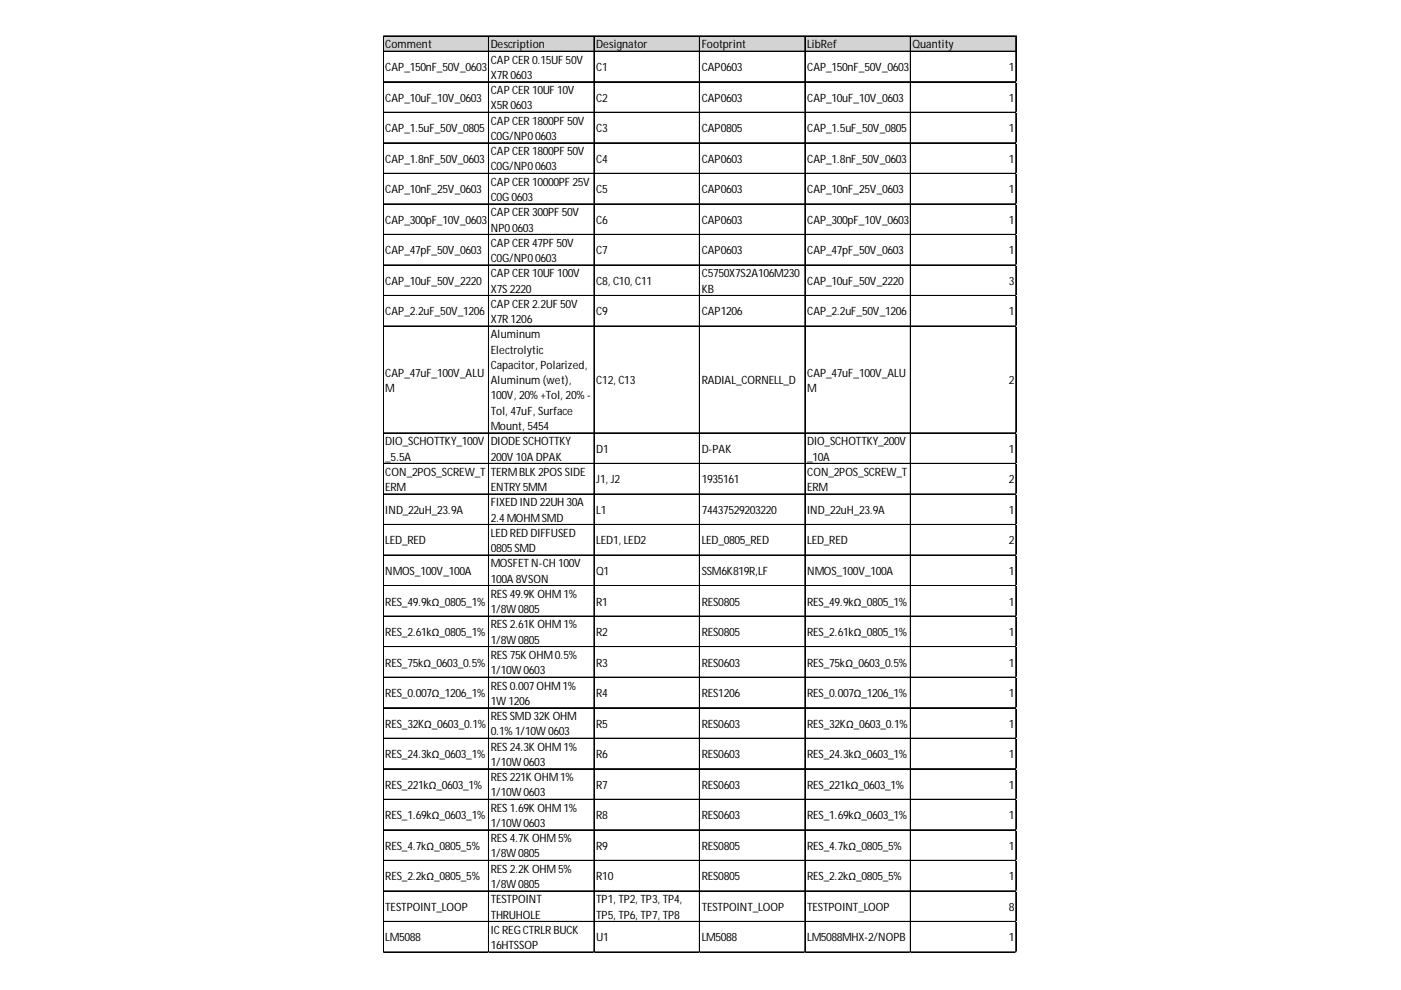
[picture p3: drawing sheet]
<svg xmlns="http://www.w3.org/2000/svg" width="297mm" height="210mm" viewBox="0 0 297 210" stroke-linecap="round" stroke-linejoin="round" font-family="sans-serif">
<defs><g id="words">
<g font-size="2.4">
<text x="81.7" y="10.2">Comment</text>
<text x="104" y="10.2">Description</text>
<text x="126.4" y="10.2">Designator</text>
<text x="148.8" y="10.2">Footprint</text>
<text x="171.1" y="10.2">LibRef</text>
<text x="193.5" y="10.2">Quantity</text>
<text x="81.7" y="15.1">CAP_150nF_50V_0603</text>
<text x="104" y="13.5">CAP CER 0.15UF 50V</text>
<text x="104" y="16.7">X7R 0603</text>
<text x="126.4" y="15.1">C1</text>
<text x="148.8" y="15.1">CAP0603</text>
<text x="171.1" y="15.1">CAP_150nF_50V_0603</text>
<text x="213.9" y="15.1">1</text>
<text x="81.7" y="21.6">CAP_10uF_10V_0603</text>
<text x="104" y="20">CAP CER 10UF 10V</text>
<text x="104" y="23.2">X5R 0603</text>
<text x="126.4" y="21.6">C2</text>
<text x="148.8" y="21.6">CAP0603</text>
<text x="171.1" y="21.6">CAP_10uF_10V_0603</text>
<text x="213.9" y="21.6">1</text>
<text x="81.7" y="28">CAP_1.5uF_50V_0805</text>
<text x="104" y="26.4">CAP CER 1800PF 50V</text>
<text x="104" y="29.7">C0G/NP00603</text>
<text x="126.4" y="28">C3</text>
<text x="148.8" y="28">CAP0805</text>
<text x="171.1" y="28">CAP_1.5uF_50V_0805</text>
<text x="213.9" y="28">1</text>
<text x="81.7" y="34.5">CAP_1.8nF_50V_0603</text>
<text x="104" y="32.9">CAP CER 1800PF 50V</text>
<text x="126.4" y="34.5">C4</text>
<text x="148.8" y="34.5">CAP0603</text>
<text x="171.1" y="34.5">CAP_1.8nF_50V_0603</text>
<text x="213.9" y="34.5">1</text>
<text x="81.7" y="41">CAP_10nF_25V_0603</text>
<text x="104" y="36.1">C0G/NP00603</text>
<text x="104" y="39.4">CAP CER 10000PF 25V</text>
<text x="126.4" y="41">C5</text>
<text x="148.8" y="41">CAP0603</text>
<text x="171.1" y="41">CAP_10nF_25V_0603</text>
<text x="213.9" y="41">1</text>
<text x="81.7" y="47.5">CAP_300pF_10V_0603</text>
<text x="104" y="42.6">C0G0603</text>
<text x="104" y="45.8">CAP CER 300PF 50V</text>
<text x="126.4" y="47.5">C6</text>
<text x="148.8" y="47.5">CAP0603</text>
<text x="171.1" y="47.5">CAP_300pF_10V_0603</text>
<text x="213.9" y="47.5">1</text>
<text x="81.7" y="53.9">CAP_47pF_50V_0603</text>
<text x="104" y="49.1">NP00603</text>
<text x="104" y="52.3">CAP CER 47PF 50V</text>
<text x="126.4" y="53.9">C7</text>
<text x="148.8" y="53.9">CAP0603</text>
<text x="171.1" y="53.9">CAP_47pF_50V_0603</text>
<text x="213.9" y="53.9">1</text>
<text x="104" y="55.6">C0G/NP00603</text>
<text x="104" y="58.8">CAP CER 10UF 100V</text>
<text x="148.8" y="58.8">C5750X7S2A106M230</text>
<text x="81.7" y="60.4">CAP_10uF_50V_2220</text>
<text x="104" y="62">X7S 2220</text>
<text x="104" y="65.3">CAP CER 2.2UF 50V</text>
<text x="126.4" y="60.4">C8, C10, C11</text>
<text x="148.8" y="62">KB</text>
<text x="171.1" y="60.4">CAP_10uF_50V_2220</text>
<text x="213.9" y="60.4">3</text>
<text x="81.7" y="66.9">CAP_2.2uF_50V_1206</text>
<text x="104" y="68.5">X7R 1206</text>
<text x="104" y="71.7">Aluminum</text>
<text x="126.4" y="66.9">C9</text>
<text x="148.8" y="66.9">CAP1206</text>
<text x="171.1" y="66.9">CAP_2.2uF_50V_1206</text>
<text x="213.9" y="66.9">1</text>
<text x="104" y="75">Electrolytic</text>
<text x="81.7" y="79.8">CAP_47uF_100V_ALU</text>
<text x="81.7" y="83.1">M</text>
<text x="104" y="78.2">Capacitor, Polarized,</text>
<text x="104" y="81.5">Aluminum (wet),</text>
<text x="126.4" y="81.5">C12, C13</text>
<text x="148.8" y="81.5">RADIAL_CORNELL_D</text>
<text x="171.1" y="79.8">CAP_47uF_100V_ALU</text>
<text x="171.1" y="83.1">M</text>
<text x="213.9" y="81.5">2</text>
<text x="104" y="84.7">100V, 20% +Tol, 20% -</text>
<text x="104" y="87.9">Tol, 47uF, Surface</text>
<text x="81.7" y="94.4">DIO_SCHOTTKY_100V</text>
<text x="104" y="91.2">Mount, 5454</text>
<text x="104" y="94.4">DIODE SCHOTTKY</text>
<text x="171.1" y="94.4">DIO_SCHOTTKY_200V</text>
<text x="81.7" y="97.6">_5.5A</text>
<text x="81.7" y="100.9">CON_2POS_SCREW_T</text>
<text x="104" y="97.6">200V 10A DPAK</text>
<text x="104" y="100.9">TERMBLK 2POS SIDE</text>
<text x="126.4" y="96">D1</text>
<text x="148.8" y="96">D-PAK</text>
<text x="171.1" y="97.6">_10A</text>
<text x="171.1" y="100.9">CON_2POS_SCREW_T</text>
<text x="213.9" y="96">1</text>
<text x="81.7" y="104.1">ERM</text>
<text x="104" y="104.1">ENTRY 5MM</text>
<text x="104" y="107.4">FIXED IND 22UH 30A</text>
<text x="126.4" y="102.5">J1, J2</text>
<text x="148.8" y="102.5">1935161</text>
<text x="171.1" y="104.1">ERM</text>
<text x="213.9" y="102.5">2</text>
<text x="81.7" y="109">IND_22uH_23.9A</text>
<text x="104" y="110.6">2.4MOHMSMD</text>
<text x="104" y="113.8">LED RED DIFFUSED</text>
<text x="126.4" y="109">L1</text>
<text x="148.8" y="109">74437529203220</text>
<text x="171.1" y="109">IND_22uH_23.9A</text>
<text x="213.9" y="109">1</text>
<text x="81.7" y="115.4">LED_RED</text>
<text x="104" y="117.1">0805SMD</text>
<text x="126.4" y="115.4">LED1, LED2</text>
<text x="148.8" y="115.4">LED_0805_RED</text>
<text x="171.1" y="115.4">LED_RED</text>
<text x="213.9" y="115.4">2</text>
<text x="81.7" y="121.9">NMOS_100V_100A</text>
<text x="104" y="120.3">MOSFET N-CH 100V</text>
<text x="104" y="123.5">100A 8VSON</text>
<text x="126.4" y="121.9">Q1</text>
<text x="148.8" y="121.9">SSM6K819R,LF</text>
<text x="171.1" y="121.9">NMOS_100V_100A</text>
<text x="213.9" y="121.9">1</text>
<text x="81.7" y="128.4">RES_49.9kΩ_0805_1%</text>
<text x="104" y="126.8">RES 49.9K OHM1%</text>
<text x="104" y="130">1/8W 0805</text>
<text x="126.4" y="128.4">R1</text>
<text x="148.8" y="128.4">RES0805</text>
<text x="171.1" y="128.4">RES_49.9kΩ_0805_1%</text>
<text x="213.9" y="128.4">1</text>
<text x="81.7" y="134.9">RES_2.61kΩ_0805_1%</text>
<text x="104" y="133.2">RES 2.61K OHM1%</text>
<text x="104" y="136.5">1/8W 0805</text>
<text x="126.4" y="134.9">R2</text>
<text x="148.8" y="134.9">RES0805</text>
<text x="171.1" y="134.9">RES_2.61kΩ_0805_1%</text>
<text x="213.9" y="134.9">1</text>
<text x="81.7" y="141.3">RES_75kΩ_0603_0.5%</text>
<text x="104" y="139.7">RES 75K OHM0.5%</text>
<text x="104" y="143">1/10W 0603</text>
<text x="126.4" y="141.3">R3</text>
<text x="148.8" y="141.3">RES0603</text>
<text x="171.1" y="141.3">RES_75kΩ_0603_0.5%</text>
<text x="213.9" y="141.3">1</text>
<text x="81.7" y="147.8">RES_0.007Ω_1206_1%</text>
<text x="104" y="146.2">RES 0.007OHM1%</text>
<text x="104" y="149.4">1W 1206</text>
<text x="126.4" y="147.8">R4</text>
<text x="148.8" y="147.8">RES1206</text>
<text x="171.1" y="147.8">RES_0.007Ω_1206_1%</text>
<text x="213.9" y="147.8">1</text>
<text x="81.7" y="154.3">RES_32KΩ_0603_0.1%</text>
<text x="104" y="152.7">RES SMD 32K OHM</text>
<text x="104" y="155.9">0.1% 1/10W 0603</text>
<text x="126.4" y="154.3">R5</text>
<text x="148.8" y="154.3">RES0603</text>
<text x="171.1" y="154.3">RES_32KΩ_0603_0.1%</text>
<text x="213.9" y="154.3">1</text>
<text x="81.7" y="160.8">RES_24.3kΩ_0603_1%</text>
<text x="104" y="159.1">RES 24.3K OHM1%</text>
<text x="126.4" y="160.8">R6</text>
<text x="148.8" y="160.8">RES0603</text>
<text x="171.1" y="160.8">RES_24.3kΩ_0603_1%</text>
<text x="213.9" y="160.8">1</text>
<text x="81.7" y="167.2">RES_221kΩ_0603_1%</text>
<text x="104" y="162.4">1/10W 0603</text>
<text x="104" y="165.6">RES 221K OHM1%</text>
<text x="126.4" y="167.2">R7</text>
<text x="148.8" y="167.2">RES0603</text>
<text x="171.1" y="167.2">RES_221kΩ_0603_1%</text>
<text x="213.9" y="167.2">1</text>
<text x="81.7" y="173.7">RES_1.69kΩ_0603_1%</text>
<text x="104" y="168.9">1/10W 0603</text>
<text x="104" y="172.1">RES 1.69K OHM1%</text>
<text x="126.4" y="173.7">R8</text>
<text x="148.8" y="173.7">RES0603</text>
<text x="171.1" y="173.7">RES_1.69kΩ_0603_1%</text>
<text x="213.9" y="173.7">1</text>
<text x="104" y="175.3">1/10W 0603</text>
<text x="104" y="178.6">RES 4.7K OHM5%</text>
<text x="81.7" y="180.2">RES_4.7kΩ_0805_5%</text>
<text x="104" y="181.8">1/8W 0805</text>
<text x="104" y="185">RES 2.2K OHM5%</text>
<text x="126.4" y="180.2">R9</text>
<text x="148.8" y="180.2">RES0805</text>
<text x="171.1" y="180.2">RES_4.7kΩ_0805_5%</text>
<text x="213.9" y="180.2">1</text>
<text x="81.7" y="186.7">RES_2.2kΩ_0805_5%</text>
<text x="104" y="188.3">1/8W 0805</text>
<text x="104" y="191.5">TESTPOINT</text>
<text x="126.4" y="186.7">R10</text>
<text x="126.4" y="191.5">TP1, TP2, TP3, TP4,</text>
<text x="148.8" y="186.7">RES0805</text>
<text x="171.1" y="186.7">RES_2.2kΩ_0805_5%</text>
<text x="213.9" y="186.7">1</text>
<text x="81.7" y="193.1">TESTPOINT_LOOP</text>
<text x="104" y="194.8">THRUHOLE</text>
<text x="104" y="198">IC REGCTRLR BUCK</text>
<text x="126.4" y="194.8">TP5, TP6, TP7, TP8</text>
<text x="148.8" y="193.1">TESTPOINT_LOOP</text>
<text x="171.1" y="193.1">TESTPOINT_LOOP</text>
<text x="213.9" y="193.1">8</text>
<text x="81.7" y="199.6">LM5088</text>
<text x="104" y="201.2">16HTSSOP</text>
<text x="126.4" y="199.6">U1</text>
<text x="148.8" y="199.6">LM5088</text>
<text x="171.1" y="199.6">LM5088MHX-2/NOPB</text>
<text x="213.9" y="199.6">1</text>
</g>
</g></defs>
<path d="M81.3 7.7h134.2v3.3h-134.2z" fill="#d3d3d3"/>
<g fill="none" stroke="#000" stroke-width=".21">
<path d="M81.2 7.6v194.4M81.3 7.6v194.4M81.4 7.6h134.1M81.4 7.7h134.1M81.4 10.8h134.1M81.4 10.9h134.1M81.4 17.3h134.1M81.4 17.4h134.1M103.6 7.8v194.2M125.9 7.8v194.2M126 7.8v194.2M148.3 7.8v194.2"/>
<path d="M148.4 7.8v194.2M170.6 7.8v194.2M170.7 7.8v194.2M193 7.8v194.2M193.1 7.8v194.2M215.4 7.8v194.2M81.4 23.8h134.1M81.4 23.9h134.1M81.4 30.3h134.1M81.4 36.7h134.1M81.4 36.8h134.1M81.4 43.2h134.1"/>
<path d="M81.4 43.3h134.1M81.4 49.7h134.1M81.4 49.8h134.1M81.4 56.2h134.1M81.4 62.6h134.1M81.4 62.7h134.1M81.4 69.1h134.1M81.4 69.2h134.1M81.4 91.8h134.1M81.4 98.2h134.1M81.4 98.3h134.1M81.4 104.7h134.1"/>
<path d="M81.4 104.8h134.1M81.4 111.2h134.1M81.4 111.3h134.1M81.4 117.7h134.1M81.4 124.1h134.1M81.4 124.2h134.1M81.4 130.6h134.1M81.4 130.7h134.1M81.4 137.1h134.1M81.4 137.2h134.1M81.4 143.6h134.1M81.4 150h134.1"/>
<path d="M81.4 150.1h134.1M81.4 156.5h134.1M81.4 156.6h134.1M81.4 163h134.1M81.4 163.1h134.1M81.4 169.5h134.1M81.4 175.9h134.1M81.4 176h134.1M81.4 182.4h134.1M81.4 182.5h134.1M81.4 188.9h134.1M81.4 189h134.1"/>
<path d="M81.4 195.4h134.1M81.4 201.8h134.1M81.4 201.9h134.1"/>
</g>
<path d="M81.2 202h.1" fill="none" stroke="#e0e0e0" stroke-width=".21"/>
<path d="M81.2 202h.2z" fill="#e0e0e0"/>
<path d="M103.6 202h.1" fill="none" stroke="#e0e0e0" stroke-width=".21"/>
<path d="M103.6 202h.1z" fill="#e0e0e0"/>
<path d="M125.9 202h.1" fill="none" stroke="#e0e0e0" stroke-width=".21"/>
<path d="M125.9 202h.2z" fill="#e0e0e0"/>
<path d="M148.3 202h.1" fill="none" stroke="#e0e0e0" stroke-width=".21"/>
<path d="M148.3 202h.1z" fill="#e0e0e0"/>
<path d="M170.6 202h.1" fill="none" stroke="#e0e0e0" stroke-width=".21"/>
<path d="M170.6 202h.2z" fill="#e0e0e0"/>
<path d="M193 202h.1" fill="none" stroke="#e0e0e0" stroke-width=".21"/>
<path d="M193 202h.2z" fill="#e0e0e0"/>
<path d="M215.4 202h.1" fill="none" stroke="#e0e0e0" stroke-width=".21"/>
<path d="M215.4 202h.1z" fill="#e0e0e0"/>
<use href="#words"/>
</svg>
